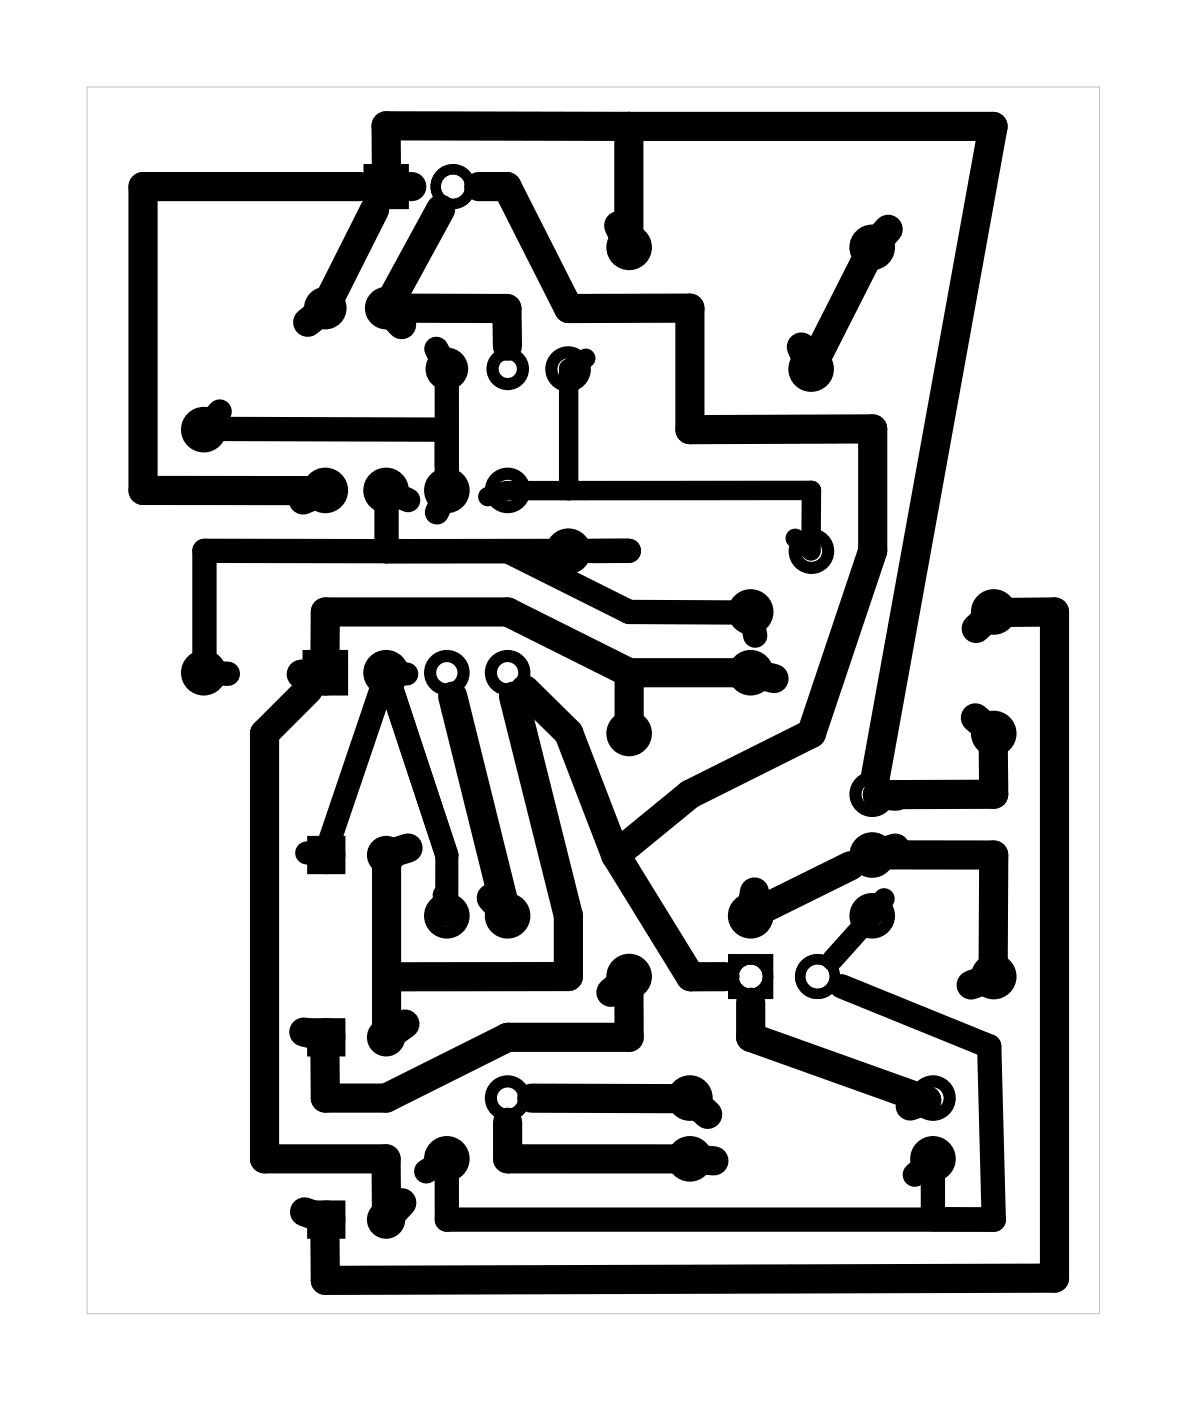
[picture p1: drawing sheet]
<svg xmlns="http://www.w3.org/2000/svg" width="50mm" height="59mm" viewBox="0 0 50 59" stroke-linecap="round" stroke-linejoin="round" font-family="sans-serif">
<g fill="#000">
<path d="M3.6 3.6h42.4v51.3h-42.4zM3.6 3.6v51.3h42.4v-51.3z"/>
<path d="M15.2 6.9h1.9v1.8h-1.9zM15.6 7.8a.55 .55 0 0 0 1.1 0 .55 .55 0 0 0-1.1 0z"/>
<path d="M15.2 6.9h1.9v1.8h-1.9zM15.6 7.8a.55 .55 0 0 0 1.1 0 .55 .55 0 0 0-1.1 0z"/>
<path d="M30.4 39.9h1.9v1.9h-1.9zM30.9 40.8a.51 .51 0 0 0 1 0 .51 .51 0 0 0-1 0z"/>
<path d="M30.4 39.9h1.9v1.9h-1.9zM30.9 40.8a.51 .51 0 0 0 1 0 .51 .51 0 0 0-1 0z"/>
</g>
<g fill="none" stroke="#000" stroke-width=".51">
<path d="M12.9 27.4h1.4v1.4h-1.4z"/>
<circle cx="8.5" cy="18" r=".7"/>
<circle cx="13.6" cy="12.9" r=".64"/>
<circle cx="16.1" cy="12.9" r=".64"/>
<circle cx="18.7" cy="15.4" r=".64"/>
<circle cx="21.2" cy="15.4" r=".64"/>
<circle cx="23.7" cy="15.4" r=".7"/>
<circle cx="26.3" cy="10.3" r=".7"/>
<circle cx="33.9" cy="15.4" r=".7"/>
<circle cx="36.5" cy="10.3" r=".7"/>
<circle cx="8.5" cy="28.1" r=".7"/>
<circle cx="13.6" cy="20.5" r=".7"/>
<circle cx="13.6" cy="28.1" r=".7"/>
<circle cx="16.1" cy="20.5" r=".7"/>
<circle cx="16.1" cy="28.1" r=".7"/>
<circle cx="18.7" cy="38.3" r=".7"/>
<circle cx="18.7" cy="20.5" r=".7"/>
<circle cx="18.7" cy="28.1" r=".7"/>
<circle cx="21.2" cy="38.3" r=".7"/>
<circle cx="21.2" cy="20.5" r=".7"/>
<circle cx="21.2" cy="28.1" r=".7"/>
<circle cx="23.8" cy="23" r=".7"/>
<circle cx="26.3" cy="30.7" r=".7"/>
<circle cx="31.4" cy="28.1" r=".7"/>
<circle cx="31.4" cy="38.3" r=".7"/>
<circle cx="31.4" cy="25.6" r=".7"/>
<circle cx="33.9" cy="23" r=".7"/>
<circle cx="36.5" cy="33.2" r=".7"/>
<circle cx="36.5" cy="35.7" r=".7"/>
<circle cx="36.5" cy="38.3" r=".7"/>
<circle cx="41.5" cy="25.6" r=".7"/>
<circle cx="41.5" cy="30.7" r=".7"/>
<circle cx="18.7" cy="48.4" r=".7"/>
<circle cx="21.2" cy="45.9" r=".7"/>
<circle cx="26.3" cy="40.8" r=".7"/>
<circle cx="28.8" cy="45.9" r=".7"/>
<circle cx="28.8" cy="48.4" r=".7"/>
<circle cx="39" cy="48.4" r=".7"/>
<circle cx="39" cy="45.9" r=".7"/>
<circle cx="41.5" cy="40.8" r=".7"/>
</g>
<g fill="none" stroke="#000" stroke-width=".4">
<path d="M13 35.1h1.2v1.2h-1.2zM13 50.4h1.2v1.2h-1.2zM13 42.8h1.2v1.2h-1.2z"/>
<circle cx="13.6" cy="35.7" r=".6"/>
<circle cx="16.1" cy="35.7" r=".6"/>
<circle cx="13.6" cy="51" r=".6"/>
<circle cx="13.6" cy="43.4" r=".6"/>
<circle cx="16.1" cy="51" r=".6"/>
<circle cx="16.1" cy="43.4" r=".6"/>
</g>
<g fill="none" stroke="#000" stroke-width=".43">
<circle cx="16.1" cy="7.8" r=".72"/>
<circle cx="18.9" cy="7.8" r=".72"/>
<circle cx="31.4" cy="40.8" r=".72"/>
<circle cx="34.2" cy="40.8" r=".72"/>
</g>
<g fill="none" stroke="#000" stroke-width="1.2">
<path d="M15.1 7.8h-9.1v12.7h7.6l-.9 .4M15.7 8.8l-2.1 4.1-.7 .6M17.1 12.9h4.1v1.6M18.4 8.7l-2.2 4.2 .6 .7M20 7.8h1.2l2.6 5.1h5v5.1l7.7-.1v5.1l-2.6 7.7-5.1 2.5-3.1 2.5M26.3 5.3h-10.2l.1 2.5h1M26.3 5.3v5l-.4-.9M26.3 5.3h15.2l-4.9 27.2M37.1 9.6l-.6 .7-2.6 5.1-.4-.9M12.9 28.8l-1.8 1.9v17.7h5l.1 2.6 .6-.7M17.1 35.4l-.9 .3v7.6l.7-.5M18.9 29.1l2.3 9.1-.7-.7"/>
<path d="M21.5 29.1l2.3 9.2v2.5h-7.6M21.9 28.8l1.9 1.8 1.9 5.1M25.7 35.7l3.2 5.1h1.4M26.3 28.1l-5.1-2.5h-7.6v2.5l-1 .1M26.3 28.1v2.6M26.3 28.1h5.1l1 .3M35.6 36.2l-4.2 2 .1-.9M37.4 35.4l-.9 .3h5v5.1l-.9 .4M40.8 30l.7 .6v2.6h-4.8l.8 .1M40.8 26.3l.7-.7h2.6v27.8l-30.5 .1v-2.5l-.9-.3M21.2 46.9v1.5h7.7l.9 .1M22.2 45.9h6.7l.7 .7"/>
<path d="M25.5 41.5l.8-.7v2.6h-5.1l-5.1 2.5h-2.5v-2.6l-.9-.2M31.4 41.9v1.5l7.3 2.6-.7 .2"/>
</g>
<path d="M9.2 17.2l-.7 .7 10.2 .1M18.2 14.6l.5 .8v2.6M18.7 18v2.5l-.4 .9M16.1 23h-7.6v5.1l1 .1M17.1 20.9l-.9-.4-.1 2.5M21.2 23l5.1 2.6h5.1l.2 1M24.8 23h1.5h-10.2M17.8 49l.9-.6v2.6h22.8M35.2 41.2l6.1 2.5 .2 7.3M38.2 49.1l.8-.7v2.6h2.5" fill="none" stroke="#000" stroke-width="1"/>
<path d="M24.5 15l-.7 .4v5.1M23.8 20.5h10.1v2.5l-.7-.5M23.8 20.5h-2.6l-.8 .3" fill="none" stroke="#000" stroke-width=".81"/>
<path d="M16.2 28.1l-2.6 7.6h-.8M16.2 28.1l2.5 7.6v2.5l-.1-.8M16.2 28.1l.8 .1" fill="none" stroke="#000" stroke-width=".97"/>
<path d="M37 37.6l-.5 .6-1.7 1.9" fill="none" stroke="#000" stroke-width=".89"/>
</svg>
